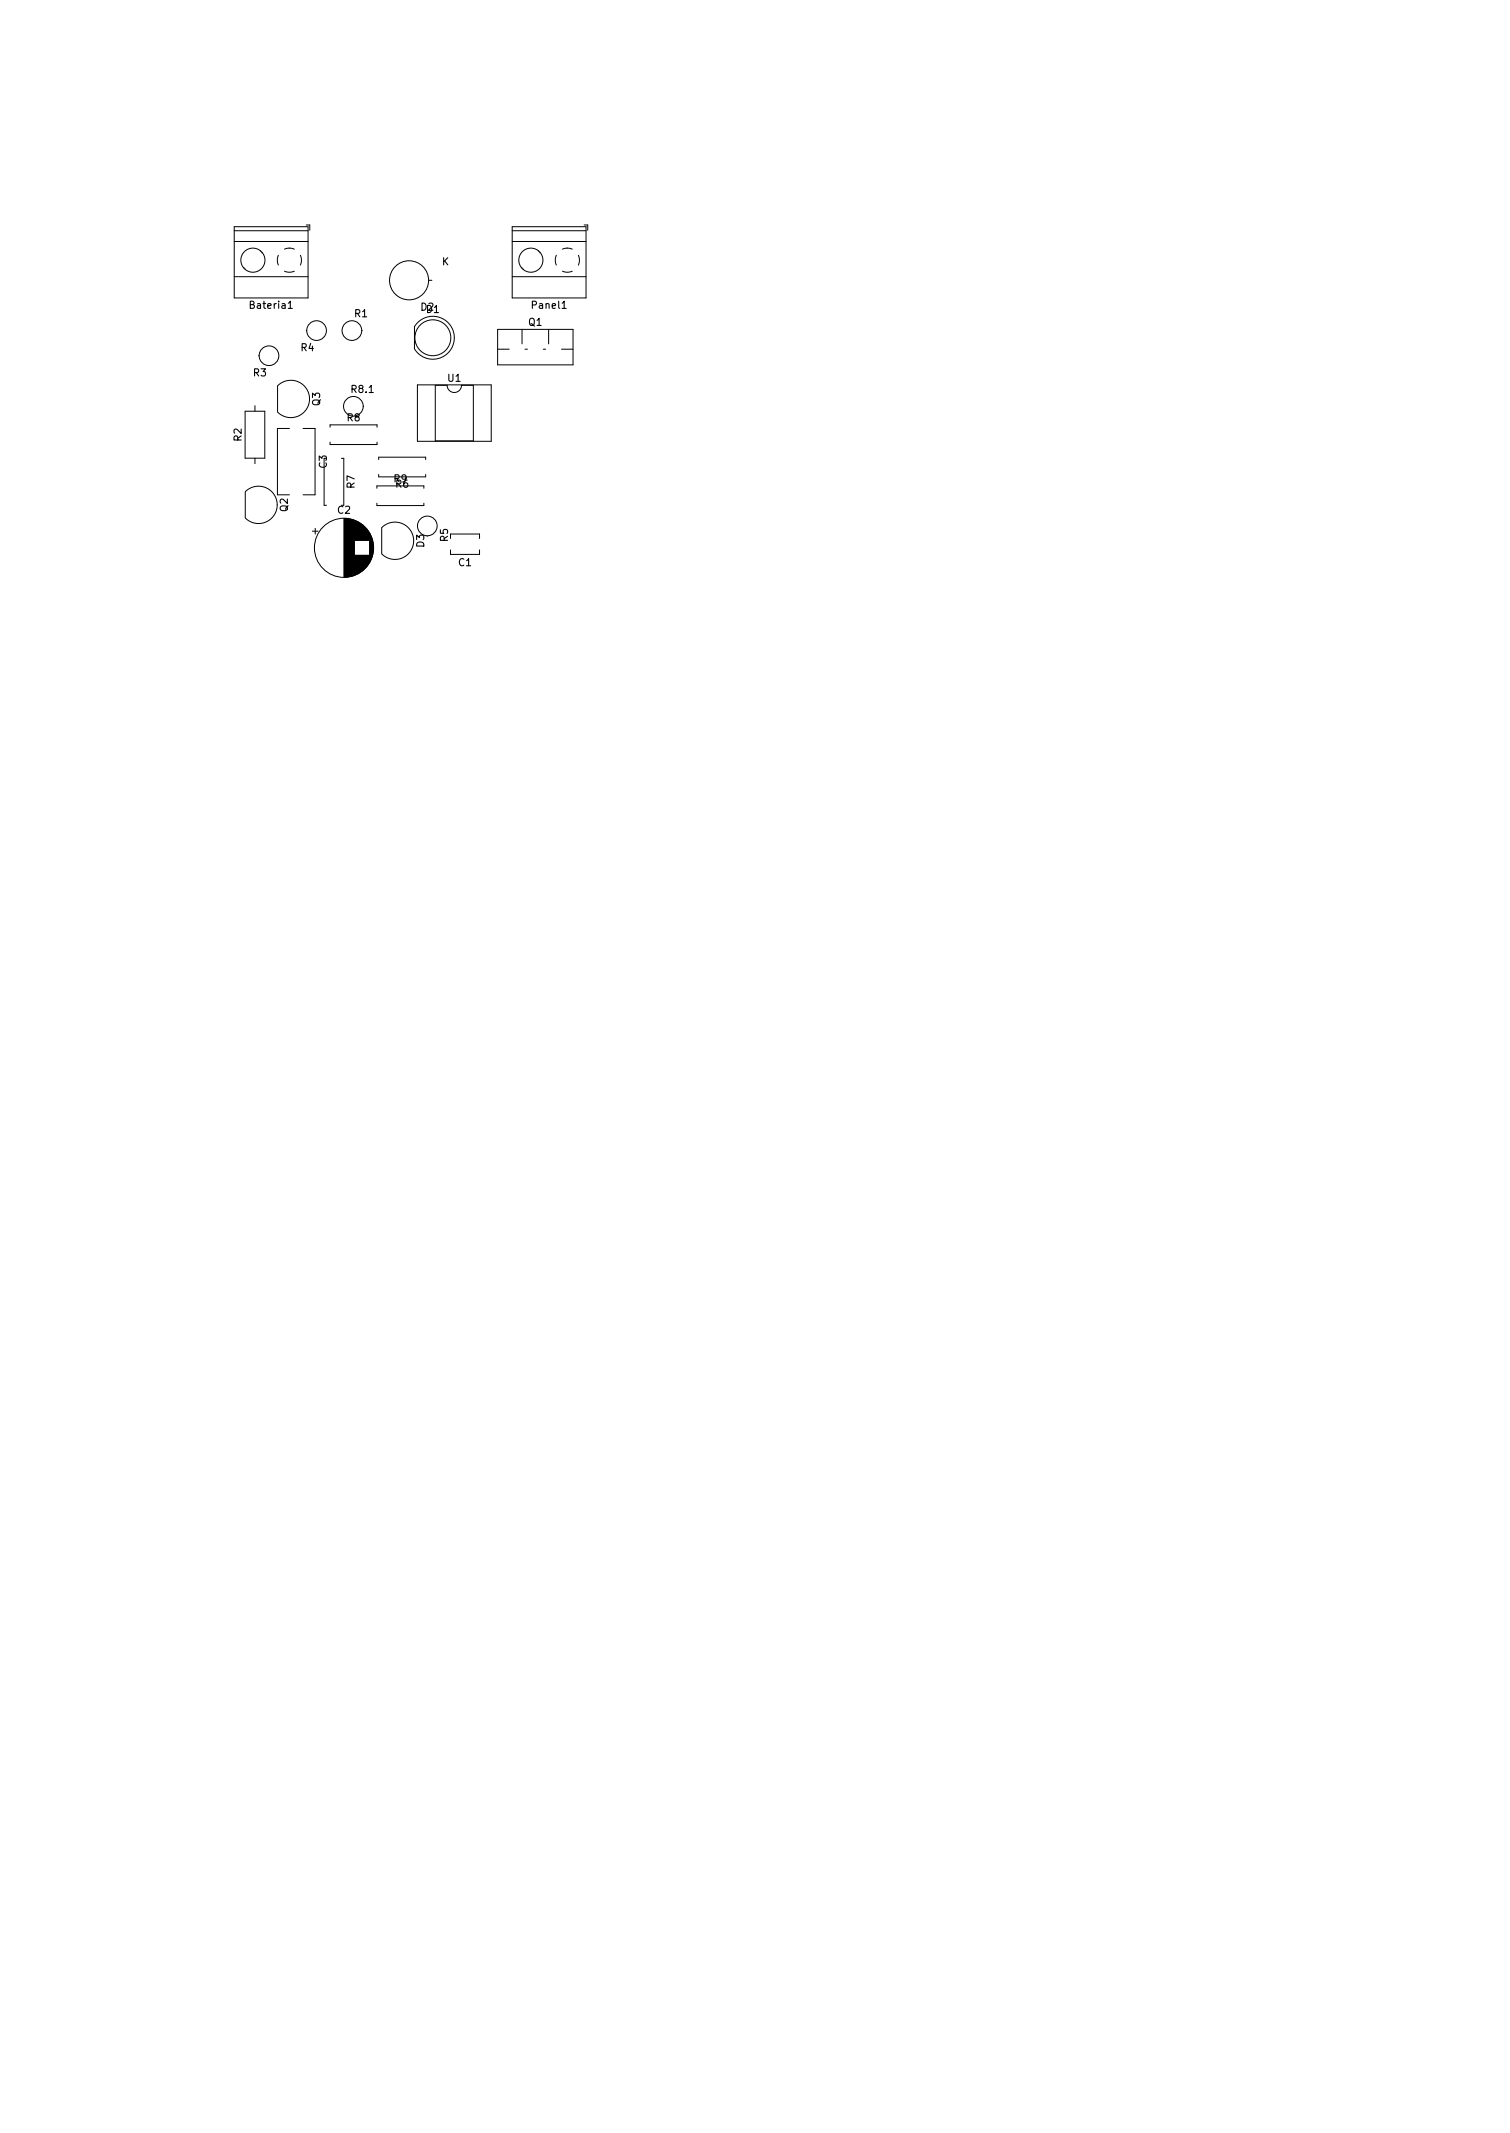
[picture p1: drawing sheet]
<svg xmlns="http://www.w3.org/2000/svg" width="210mm" height="297mm" viewBox="0 0 210 297" stroke-linecap="round" stroke-linejoin="round" font-family="sans-serif">
<defs><g id="words">
<g font-size="1.4">
<text x="61.5" y="36.9">K</text>
<text x="35" y="43">Bateria1</text>
<text x="49.4" y="44.2">R1</text>
<text x="59.4" y="43.6">D1</text>
<text x="73.6" y="45.4">Q1</text>
<text x="74.2" y="43">Panel1</text>
<text x="35.3" y="52.4">R3</text>
<text x="41.9" y="48.9">R4</text>
<text x="62.4" y="53.2">U1</text>
<text x="44.6" y="56.5" transform="rotate(-90 44.6 56.5)">Q3</text>
<text x="48.3" y="58.7">R8</text>
<text x="49" y="54.7">R8.1</text>
<text x="33.6" y="61.4" transform="rotate(-90 33.6 61.4)">R2</text>
<text x="45.5" y="65.2" transform="rotate(-90 45.5 65.2)">C3</text>
<text x="40.1" y="71.2" transform="rotate(-90 40.1 71.2)">Q2</text>
<text x="47" y="71.5">C2</text>
<text x="49.4" y="68" transform="rotate(-90 49.4 68)">R7</text>
<text x="54.9" y="67.2">R9</text>
<text x="55.1" y="67.9">R6</text>
<text x="59.1" y="76.2" transform="rotate(-90 59.1 76.2)">D3</text>
<text x="62.4" y="75.4" transform="rotate(-90 62.4 75.4)">R5</text>
<text x="63.9" y="78.8">C1</text>
</g>
</g></defs>
<path d="M58.8 42.2a.51 .51 0 0 1 .5 .5 .51 .51 0 0 1-.5 .5z" fill="none" stroke="#000" stroke-width=".15"/>
<g fill="none" stroke="#000" stroke-width=".14">
<path d="M32.6 38.5h10.3M32.6 33.6h10.3M32.6 31.6h10.3v9.9h-10.3zM32.6 32.1h10.3M34 37.3h-.1M34.2 37.5h-.1M36.3 35h-.1M36.5 35.2h-.1M38.8 35.5l-.2 .8 .2 .6M39.6 37.8l.7 .1 .7-.1M40.3 34.6l.7 .1M40.3 34.6l-.7 .1"/>
<path d="M41.8 35.5l.2 .7-.2 .7M42.6 31.3h.5v.8M59.7 39h.4M71.3 31.6h10.3v9.9h-10.3zM71.3 38.5h10.3M71.3 33.6h10.3M71.3 32.1h10.3M72.7 37.3h-.1M72.9 37.5h-.1M75 35h.1M75.2 35.2h-.1M77.5 35.5l-.2 .8 .2 .6"/>
<path d="M78.3 37.8l.7 .1 .7-.1M78.3 34.7l.7-.1 .7 .1M80.5 35.5l.2 .7-.2 .7M81.3 31.3h.5v.8M34.1 57.3h2.8v6.5h-2.8zM35.5 56.5v.8M36 49.5h.1M38.6 53.8v3.6M38.7 53.7a2.6 2.6 0 0 1 3.6 0 2.6 2.6 0 0 1 0 3.7 2.6 2.6 0 0 1-3.6 0M40.3 59.7h-1.7v9.2h1.7M42.2 59.7h1.7v9.2h-1.7M42.6 46h.1"/>
<path d="M46 59.5v-.3h6.5v.3M50.4 46h.1M50.6 56.6h.1M58.1 53.6h10.3v7.9h-10.3zM58.2 44.9a2.99 2.99 0 0 1 4.4 .2 2.99 2.99 0 0 1-.6 4.4 2.99 2.99 0 0 1-4.3-.9v-3.1zM60.6 53.7h1.7a1 1 0 0 0 1 1 1 1 0 0 0 1-1h1.6v7.7h-5.3zM69.3 48.6h1.6M69.3 45.9h10.5v4.9h-10.5zM72.7 45.9v2M73.1 48.6h.3M75.6 48.6h.4M76.4 45.9v2"/>
<path d="M78.2 48.6h1.6M34.2 68.5v3.6M34.2 68.5a2.6 2.6 0 0 1 3.6 0 2.6 2.6 0 0 1 0 3.6 2.6 2.6 0 0 1-3.6 0M35.5 63.8v.8M43.5 74h.8M43.9 73.6v.8M45.1 63.8v6.6h.4M46 61.6v.3h6.5v-.3M47.5 63.8h.4v6.6M47.9 72.2v8.2M48 72.2v8.2M48.1 72.2v8.2"/>
<path d="M48.2 72.2v8.2M48.3 72.2v8.2M48.3 72.2v8.1M48.4 72.2v8.1M48.5 72.2v8.1M48.5 72.3v8M48.6 72.3v8M48.7 72.3v8M48.8 72.3v8M48.9 72.3v8M48.9 72.3v7.9M49 72.4v7.8"/>
<path d="M49.1 72.4v7.8M49.2 72.4v7.8M49.2 72.4v7.7M49.3 72.4v7.7M49.3 72.5v7.6M49.4 72.5v2.7M49.4 77.3v2.8M49.5 72.5v2.7M49.5 77.3v2.8M49.5 77.3v2.7M49.6 72.6v2.6M49.6 77.3v2.7"/>
<path d="M49.7 72.6v2.6M49.7 77.3v2.7M49.7 77.3v2.6M49.8 72.7v2.5M49.8 77.3v2.6M49.9 72.7v2.5M49.9 77.3v2.6M49.9 77.3v2.5M50 72.8v2.4M50 77.3v2.5M50.1 72.8v2.4M50.1 77.3v2.5"/>
<path d="M50.1 77.3v2.4M50.1 72.9v2.3M50.2 72.9v2.3M50.2 77.3v2.4M50.3 72.9v2.3M50.3 77.3v2.3M50.3 73v2.2M50.4 73v2.2M50.4 77.3v2.2M50.4 73.1v2.1M50.5 73.1v2.1M50.5 77.3v2.2"/>
<path d="M50.5 77.3v2.1M50.5 73.2v2M50.6 73.2v2M50.6 77.3v2.1M50.6 77.3v2M50.7 73.3v1.9M50.7 77.3v2M50.7 77.3v1.9M50.8 73.4v1.8M50.8 77.3v1.9M50.9 73.5v1.7M50.9 77.3v1.8"/>
<path d="M50.9 77.3v1.7M51 73.6v1.6M51 77.3v1.7M51 77.3v1.6M51.1 73.7v1.5M51.1 77.3v1.6M51.1 77.3v1.5M51.1 73.8v1.4M51.2 73.8v1.4M51.2 77.3v1.4M51.2 73.9v1.3M51.3 73.9v1.3"/>
<path d="M51.3 77.3v1.3M51.3 74v1.2M51.3 74.1v1.1M51.3 77.3v1.2M51.4 74.1v1.1M51.4 77.3v1.2M51.4 74.2v1M51.4 77.3v1.1M51.5 74.3v4M51.5 74.4v3.8M51.6 74.5v3.6M51.6 74.6v3.4"/>
<path d="M51.7 74.6v3.3M51.7 74.7v3.1M51.7 74.8v2.9M51.8 74.9v2.7M51.8 75.1v2.4M51.9 75.2v2.2M51.9 75.3v1.9M51.9 75.5v1.6M52 75.8v1M52.5 68v-.3h6.5v.3M52.5 70.1v.3h6.5v-.3M52.7 66.1v.3h6.6v-.3"/>
<path d="M52.7 64v-.3h6.6v.3M53.2 73.5v3.6M53.2 73.5a2.6 2.6 0 0 1 3.6 0 2.6 2.6 0 0 1 0 3.6 2.6 2.6 0 0 1-3.6 0M62.7 76.6v.6h4.1v-.6M62.7 74.4h4.1v.6"/>
<circle cx="35.2" cy="36.2" r="1.68"/>
<circle cx="57" cy="39" r="2.72"/>
<circle cx="73.9" cy="36.2" r="1.68"/>
<circle cx="37.5" cy="49.5" r="1.37"/>
<circle cx="44.1" cy="46" r="1.37"/>
<circle cx="49" cy="46" r="1.37"/>
<circle cx="49.2" cy="56.6" r="1.37"/>
<circle cx="60.3" cy="47" r="2.5"/>
<circle cx="47.9" cy="76.3" r="4.1"/>
<circle cx="59.5" cy="73.2" r="1.37"/>
</g>
<g fill="#fff" stroke="#fff" stroke-width=".14">
<circle cx="76.5" cy="68.3" r=".17"/>
<circle cx="66" cy="75.8" r=".17"/>
<circle cx="63.5" cy="75.8" r=".18"/>
<circle cx="59.4" cy="55" r=".17"/>
<circle cx="59.4" cy="57.5" r=".17"/>
<circle cx="59.4" cy="60.1" r=".17"/>
<circle cx="67.1" cy="60.1" r=".17"/>
<circle cx="67.1" cy="57.5" r=".17"/>
<circle cx="67.1" cy="55" r=".17"/>
<circle cx="36" cy="69" r=".17"/>
<circle cx="37.3" cy="70.3" r=".17"/>
<circle cx="36" cy="71.6" r=".17"/>
<circle cx="59.8" cy="65" r=".17"/>
<circle cx="52.2" cy="65" r=".17"/>
<circle cx="44.1" cy="46" r=".18"/>
<circle cx="41.5" cy="46" r=".18"/>
<circle cx="45.4" cy="76.3" r=".17"/>
<circle cx="50.4" cy="76.3" r=".17"/>
<circle cx="46.5" cy="63.3" r=".17"/>
<circle cx="46.5" cy="70.9" r=".17"/>
<circle cx="62" cy="39" r=".18"/>
<circle cx="57" cy="39" r=".18"/>
<circle cx="79" cy="36.2" r=".18"/>
<circle cx="73.9" cy="36.2" r=".18"/>
<circle cx="41.3" cy="60.5" r=".17"/>
<circle cx="41.3" cy="68" r=".17"/>
<circle cx="49.2" cy="56.6" r=".18"/>
<circle cx="51.7" cy="56.6" r=".18"/>
<circle cx="49" cy="46" r=".18"/>
<circle cx="51.5" cy="46" r=".18"/>
<circle cx="45.4" cy="60.5" r=".17"/>
<circle cx="53" cy="60.5" r=".17"/>
<circle cx="72" cy="49" r=".18"/>
<circle cx="74.5" cy="49" r=".18"/>
<circle cx="77.1" cy="49" r=".18"/>
<circle cx="59.5" cy="73.2" r=".17"/>
<circle cx="59.5" cy="75.8" r=".17"/>
<circle cx="37.5" cy="49.5" r=".17"/>
<circle cx="34.9" cy="49.5" r=".17"/>
<circle cx="59" cy="47" r=".18"/>
<circle cx="61.5" cy="47" r=".18"/>
<circle cx="40.5" cy="54.3" r=".17"/>
<circle cx="41.8" cy="55.6" r=".17"/>
<circle cx="40.5" cy="56.8" r=".17"/>
<circle cx="51.9" cy="69" r=".17"/>
<circle cx="59.6" cy="69" r=".17"/>
<circle cx="55" cy="74" r=".18"/>
<circle cx="56.3" cy="75.3" r=".18"/>
<circle cx="55" cy="76.6" r=".18"/>
<circle cx="35.5" cy="65.6" r=".17"/>
<circle cx="35.5" cy="55.5" r=".17"/>
<circle cx="40.3" cy="36.2" r=".18"/>
<circle cx="35.2" cy="36.2" r=".18"/>
</g>
<use href="#words"/>
</svg>
